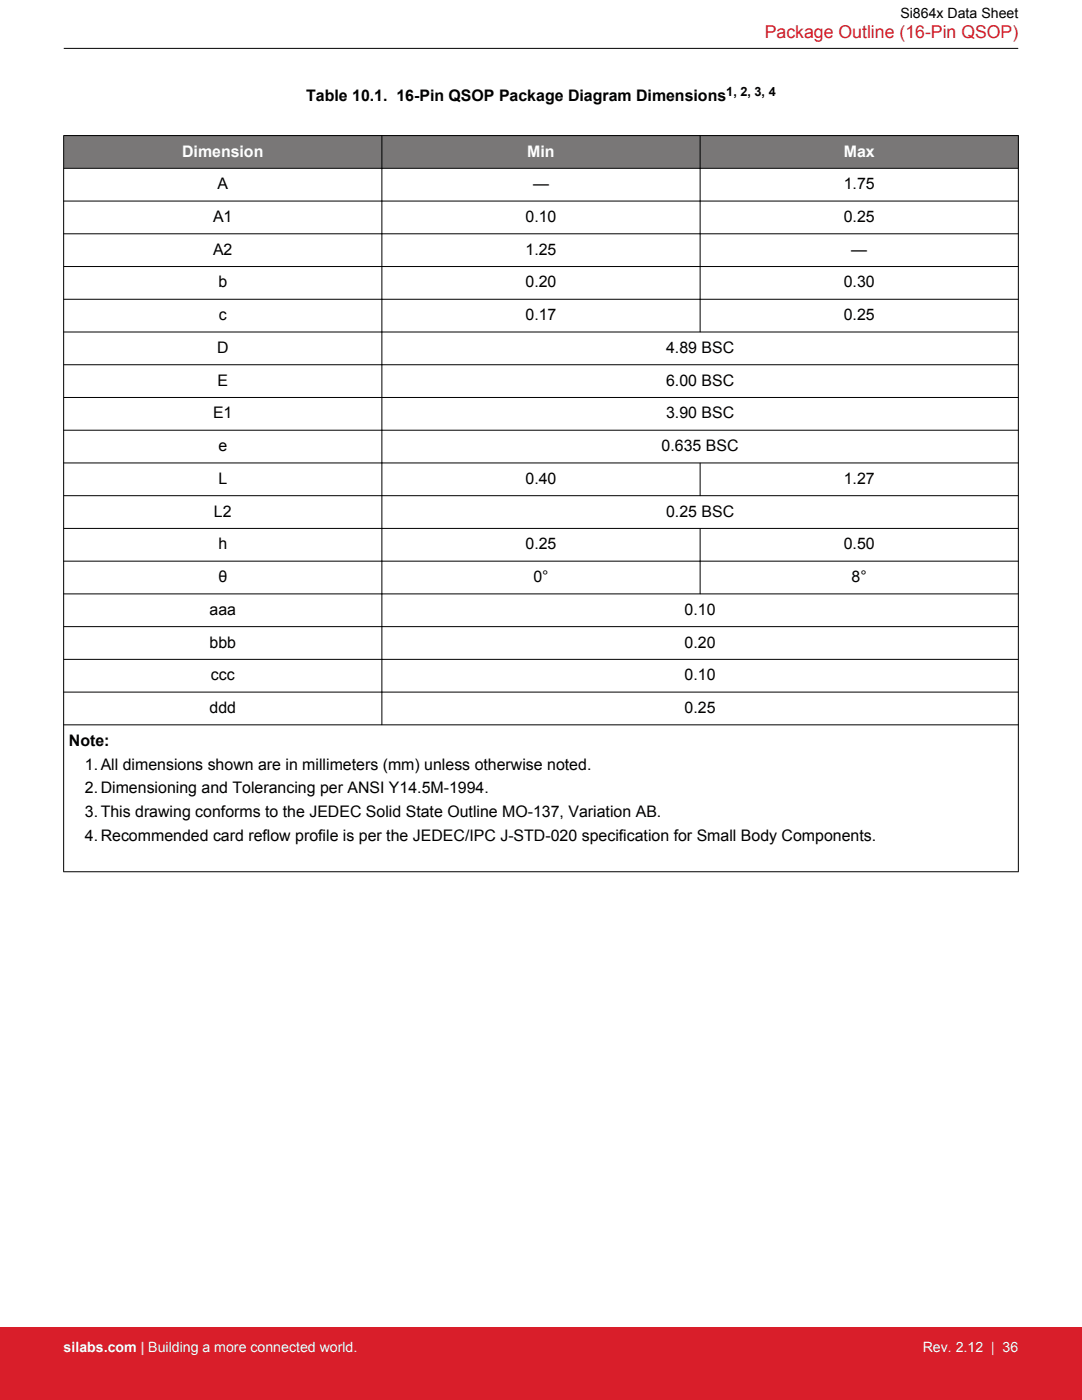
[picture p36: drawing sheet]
<svg xmlns="http://www.w3.org/2000/svg" width="216mm" height="279mm" viewBox="0 0 216 279" stroke-linecap="round" stroke-linejoin="round" font-family="sans-serif">
<defs><g id="words">
<text font-size="3.5" fill="#d91e2a" x="152.6" y="7.5">Package Outline (16-Pin QSOP)</text>
<g font-size="3.2">
<text x="61.1" y="20.2">Table 10.1. 16-Pin QSOP Package Diagram Dimensions</text>
<text x="43.4" y="37.8">A</text>
<text x="106.4" y="37.8">—</text>
<text x="168.4" y="37.8">1.75</text>
<text x="42.5" y="44.3">A1</text>
<text x="104.9" y="44.3">0.10</text>
<text x="168.4" y="44.3">0.25</text>
<text x="42.5" y="50.8">A2</text>
<text x="104.9" y="50.8">1.25</text>
<text x="169.9" y="50.8">—</text>
<text x="43.6" y="57.4">b</text>
<text x="104.9" y="57.4">0.20</text>
<text x="168.4" y="57.4">0.30</text>
<text x="43.7" y="63.9">c</text>
<text x="104.9" y="63.9">0.17</text>
<text x="168.4" y="63.9">0.25</text>
<text x="43.3" y="70.4">D</text>
<text x="132.9" y="70.4">4.89 BSC</text>
<text x="43.4" y="77">E</text>
<text x="132.9" y="77">6.00 BSC</text>
<text x="42.5" y="83.5">E1</text>
<text x="132.9" y="83.5">3.90 BSC</text>
<text x="43.6" y="90">e</text>
<text x="132" y="90">0.635 BSC</text>
<text x="43.6" y="96.6">L</text>
<text x="104.9" y="96.6">0.40</text>
<text x="168.4" y="96.6">1.27</text>
<text x="42.7" y="103.1">L2</text>
<text x="132.9" y="103.1">0.25 BSC</text>
<text x="43.6" y="109.6">h</text>
<text x="104.9" y="109.6">0.25</text>
<text x="168.4" y="109.6">0.50</text>
<text x="43.6" y="116.2">θ</text>
<text x="106.4" y="116.2">0°</text>
<text x="169.9" y="116.2">8°</text>
<text x="41.8" y="122.7">aaa</text>
<text x="136.6" y="122.7">0.10</text>
<text x="41.8" y="129.2">bbb</text>
<text x="136.6" y="129.2">0.20</text>
<text x="42.1" y="135.8">ccc</text>
<text x="136.6" y="135.8">0.10</text>
<text x="41.8" y="142.3">ddd</text>
<text x="136.6" y="142.3">0.25</text>
<text x="13.7" y="148.8">Note:</text>
<text x="16.9" y="153.6">1.All dimensions shown are in millimeters (mm) unless otherwise noted.</text>
<text x="16.9" y="158.3">2.Dimensioning and Tolerancing per ANSI Y14.5M-1994.</text>
<text x="16.9" y="167.8">4.Recommended card reflow profile is per the JEDEC/IPC J-STD-020 specification for Small Body Components.</text>
<text x="16.9" y="163.1">3.This drawing conforms to the JEDEC Solid State Outline MO-137, Variation AB.</text>
</g>
<g font-size="3.2" fill="#fff">
<text x="36.3" y="31.2">Dimension</text>
<text x="105.2" y="31.2">Min</text>
<text x="168.4" y="31.2">Max</text>
</g>
<text font-size="2.8" x="179.7" y="3.5">Si864x Data Sheet</text>
<g font-size="2.8" fill="#fff">
<text x="12.7" y="269.9">silabs.com | Building a more connected world.</text>
<text x="184.1" y="269.9">Rev. 2.12 | 36</text>
</g>
<text font-size="2.5" x="144.9" y="19.2">1, 2, 3, 4</text>
</g></defs>
<g fill="#797777">
<path d="M12.7 27.1h190.5v6.5h-190.5z" fill-rule="evenodd"/>
<path d="M12.7 27.1h190.5v6.5h-190.5z" fill-rule="evenodd"/>
</g>
<g fill="none" stroke="#000" stroke-width=".2">
<path d="M12.7 9.7h190.5M12.7 33.6h190.5M12.7 27.1h190.5M12.7 27v147M76.2 27v117.7M139.7 27v39.3M203.2 27v147M12.7 40.1h190.5M12.7 46.7h190.5M12.7 53.2h190.5M12.7 59.7h190.5M12.7 66.3h190.5"/>
<path d="M12.7 72.8h190.5M12.7 79.3h190.5M12.7 85.9h190.5M12.7 92.4h190.5M12.7 98.9h190.5M139.7 92.3v6.7M12.7 105.5h190.5M12.7 112h190.5M12.7 118.5h190.5M139.7 105.4v13.2M12.7 125.1h190.5M12.7 131.6h190.5"/>
<path d="M12.7 138.1h190.5M12.7 144.7h190.5M12.7 174h190.5"/>
</g>
<path d="M0 264.9h215.9v14.5h-215.9z" fill="#d91e2a"/>
<use href="#words"/>
</svg>
